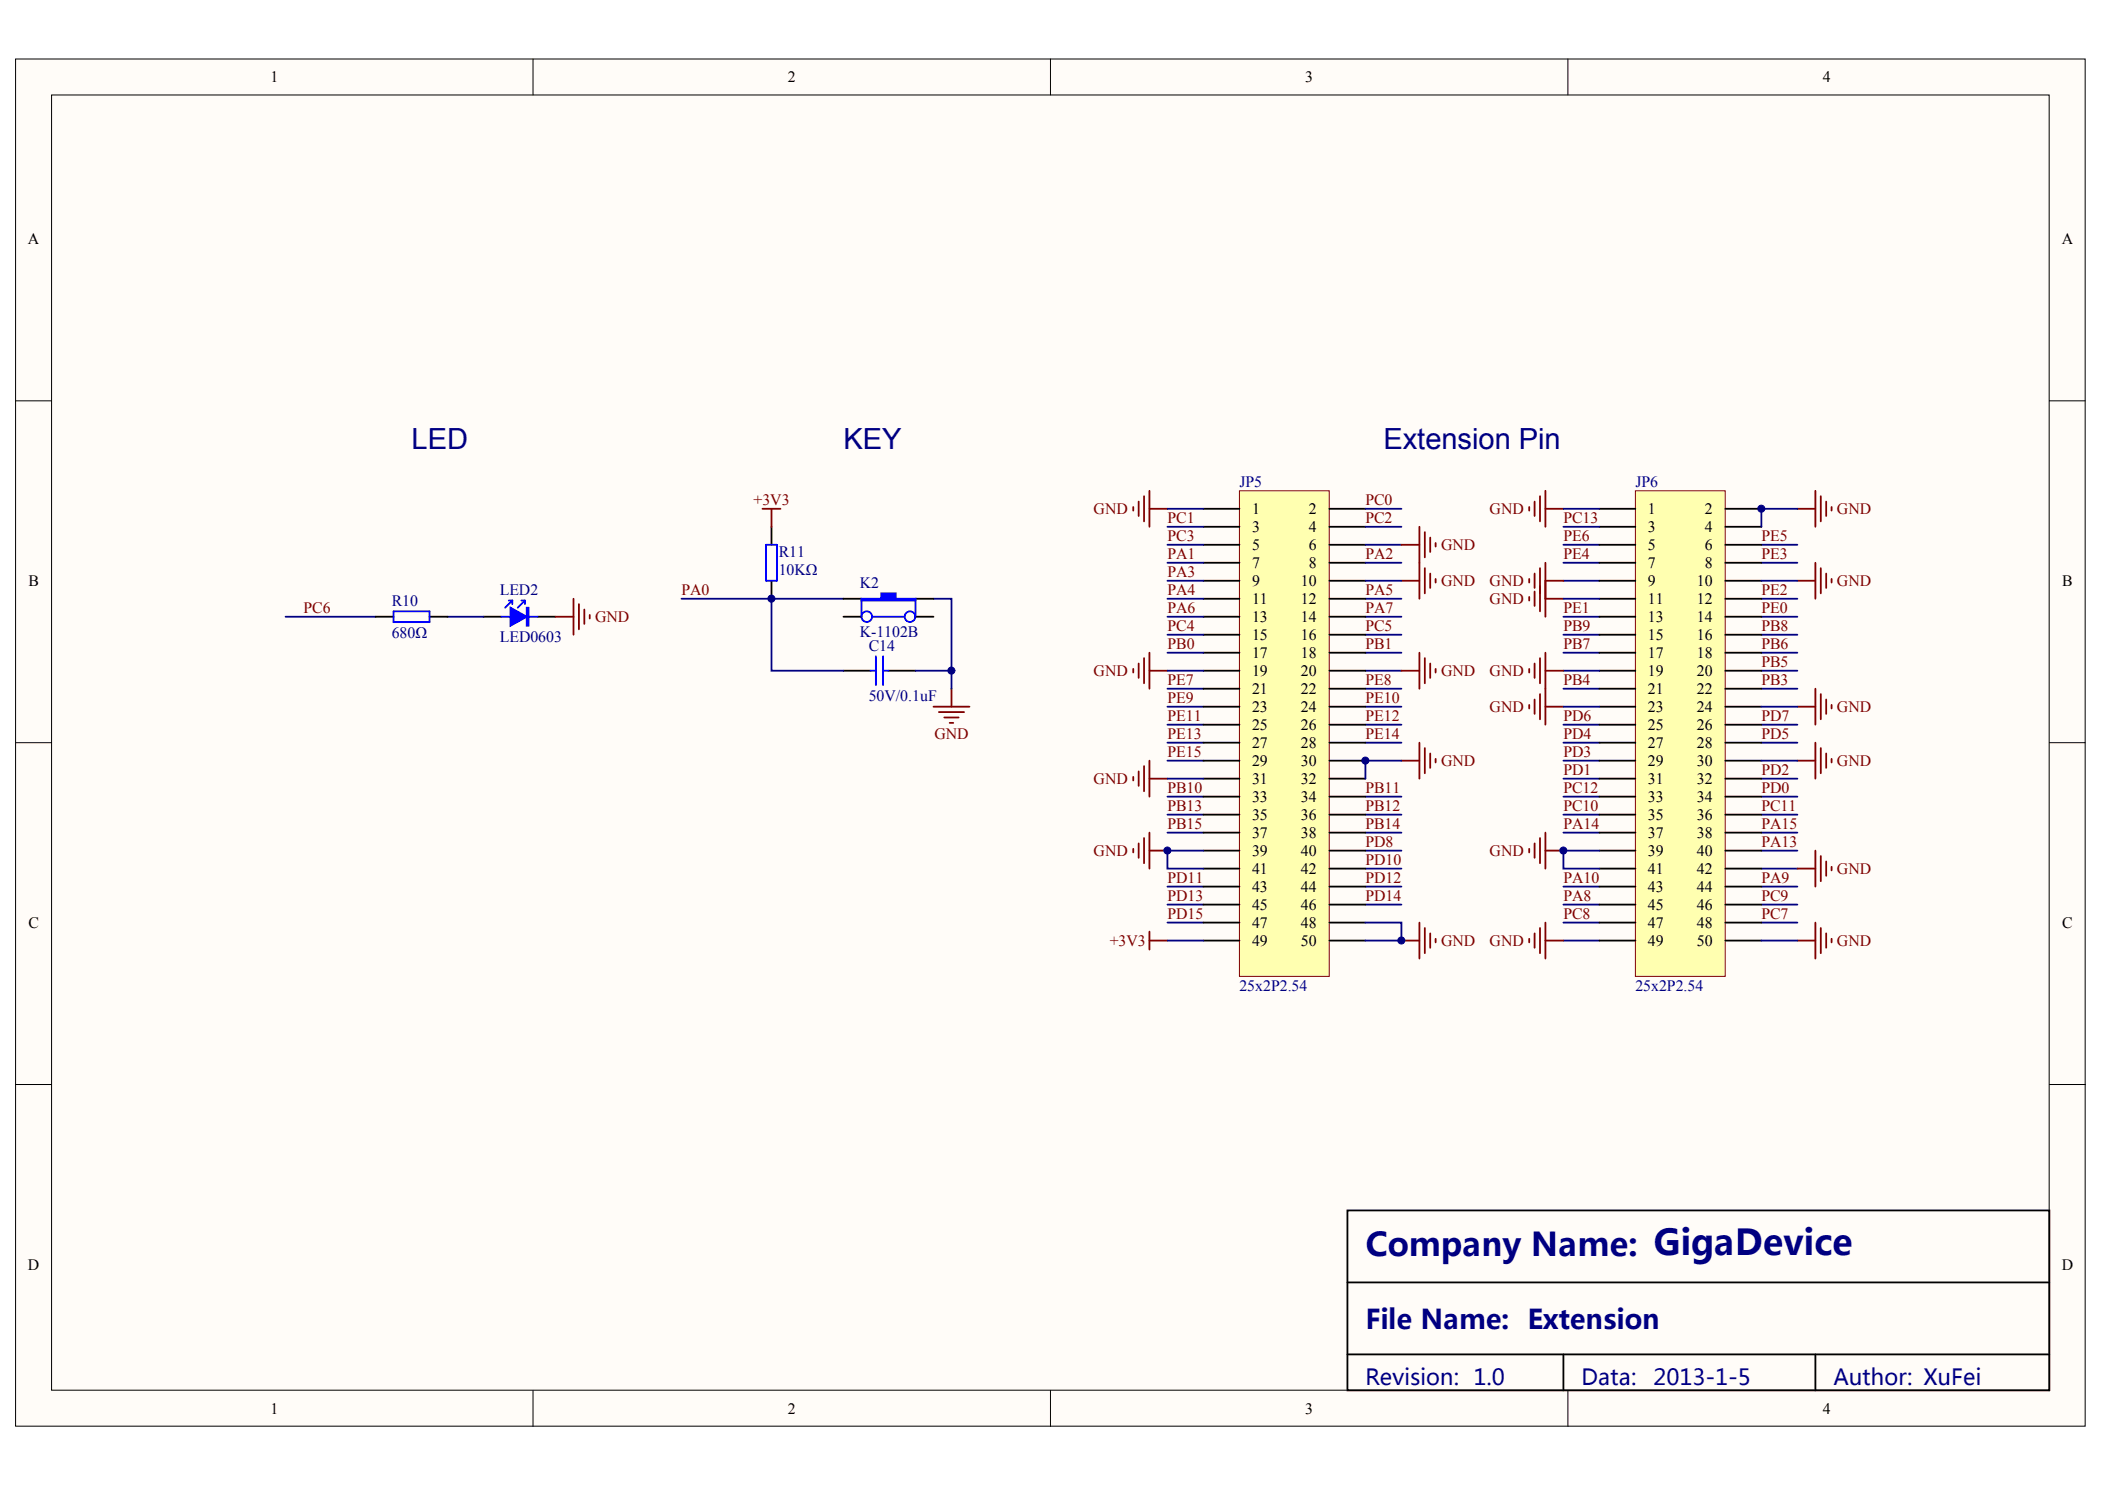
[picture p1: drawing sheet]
<svg xmlns="http://www.w3.org/2000/svg" width="297mm" height="210mm" viewBox="0 0 297 210" stroke-linecap="round" stroke-linejoin="round" font-family="sans-serif">
<defs><g id="words">
<text font-size="4.6" fill="#000080" x="192.7" y="177.1">Company Name: GigaDevice</text>
<g font-size="4.1" fill="#000080">
<text x="58.1" y="63.3">LED</text>
<text x="119" y="63.3">KEY</text>
<text x="195.2" y="63.3">Extension Pin</text>
</g>
<text font-size="3.8" fill="#000080" x="192.7" y="187.5">File Name: Extension</text>
<g font-size="3.1" fill="#000080">
<text x="192.7" y="195.4">Revision: 1.0</text>
<text x="223.2" y="195.4">Data:</text>
<text x="233.3" y="195.4">2013-1-5</text>
<text x="258.7" y="195.4">Author: XuFei</text>
</g>
<g font-size="2.2">
<text x="38.2" y="11.6">1</text>
<text x="111.2" y="11.6">2</text>
<text x="184.2" y="11.6">3</text>
<text x="257.2" y="11.6">4</text>
<text x="4" y="34.4">A</text>
<text x="290.9" y="34.4">A</text>
<text x="176.7" y="72.5">1</text>
<text x="176.7" y="75.1">3</text>
<text x="176.7" y="77.6">5</text>
<text x="184.7" y="72.5">2</text>
<text x="184.7" y="75.1">4</text>
<text x="184.7" y="77.6">6</text>
<text x="232.6" y="72.5">1</text>
<text x="232.6" y="75.1">3</text>
<text x="232.6" y="77.6">5</text>
<text x="240.6" y="72.5">2</text>
<text x="240.6" y="75.1">4</text>
<text x="240.6" y="77.6">6</text>
<text x="4" y="82.6">B</text>
<text x="176.7" y="80.2">7</text>
<text x="176.7" y="82.7">9</text>
<text x="183.6" y="82.7">10</text>
<text x="184.7" y="80.2">8</text>
<text x="232.6" y="80.2">7</text>
<text x="232.6" y="82.7">9</text>
<text x="239.5" y="82.7">10</text>
<text x="240.6" y="80.2">8</text>
<text x="291" y="82.6">B</text>
<text x="176.7" y="85.2">11</text>
<text x="176.7" y="87.8">13</text>
<text x="183.6" y="85.2">12</text>
<text x="183.6" y="87.8">14</text>
<text x="232.6" y="85.2">11</text>
<text x="232.6" y="87.8">13</text>
<text x="239.5" y="85.2">12</text>
<text x="239.5" y="87.8">14</text>
<text x="176.7" y="90.3">15</text>
<text x="176.7" y="92.8">17</text>
<text x="176.7" y="95.4">19</text>
<text x="183.6" y="90.3">16</text>
<text x="183.6" y="92.8">18</text>
<text x="183.6" y="95.4">20</text>
<text x="232.6" y="90.3">15</text>
<text x="232.6" y="92.8">17</text>
<text x="232.6" y="95.4">19</text>
<text x="239.5" y="90.3">16</text>
<text x="239.5" y="92.8">18</text>
<text x="239.5" y="95.4">20</text>
<text x="176.7" y="97.9">21</text>
<text x="176.7" y="100.5">23</text>
<text x="183.6" y="97.9">22</text>
<text x="183.6" y="100.5">24</text>
<text x="232.6" y="97.9">21</text>
<text x="232.6" y="100.5">23</text>
<text x="239.5" y="97.9">22</text>
<text x="239.5" y="100.5">24</text>
<text x="176.7" y="103">25</text>
<text x="176.7" y="105.5">27</text>
<text x="183.6" y="103">26</text>
<text x="183.6" y="105.5">28</text>
<text x="232.6" y="103">25</text>
<text x="232.6" y="105.5">27</text>
<text x="239.5" y="103">26</text>
<text x="239.5" y="105.5">28</text>
<text x="176.7" y="108.1">29</text>
<text x="176.7" y="110.6">31</text>
<text x="176.7" y="113.2">33</text>
<text x="183.6" y="108.1">30</text>
<text x="183.6" y="110.6">32</text>
<text x="183.6" y="113.2">34</text>
<text x="232.6" y="108.1">29</text>
<text x="232.6" y="110.6">31</text>
<text x="232.6" y="113.2">33</text>
<text x="239.5" y="108.1">30</text>
<text x="239.5" y="110.6">32</text>
<text x="239.5" y="113.2">34</text>
<text x="176.7" y="115.7">35</text>
<text x="176.7" y="118.2">37</text>
<text x="183.6" y="115.7">36</text>
<text x="183.6" y="118.2">38</text>
<text x="232.6" y="115.7">35</text>
<text x="232.6" y="118.2">37</text>
<text x="239.5" y="115.7">36</text>
<text x="239.5" y="118.2">38</text>
<text x="176.7" y="120.8">39</text>
<text x="176.7" y="123.3">41</text>
<text x="176.7" y="125.8">43</text>
<text x="183.6" y="120.8">40</text>
<text x="183.6" y="123.3">42</text>
<text x="183.6" y="125.8">44</text>
<text x="232.6" y="120.8">39</text>
<text x="232.6" y="123.3">41</text>
<text x="232.6" y="125.8">43</text>
<text x="239.5" y="120.8">40</text>
<text x="239.5" y="123.3">42</text>
<text x="239.5" y="125.8">44</text>
<text x="4" y="130.9">C</text>
<text x="176.7" y="128.4">45</text>
<text x="176.7" y="130.9">47</text>
<text x="183.6" y="128.4">46</text>
<text x="183.6" y="130.9">48</text>
<text x="232.6" y="128.4">45</text>
<text x="232.6" y="130.9">47</text>
<text x="239.5" y="128.4">46</text>
<text x="239.5" y="130.9">48</text>
<text x="291" y="130.9">C</text>
<text x="176.7" y="133.5">49</text>
<text x="183.6" y="133.5">50</text>
<text x="232.6" y="133.5">49</text>
<text x="239.5" y="133.5">50</text>
<text x="4" y="179.1">D</text>
<text x="290.9" y="179.1">D</text>
<text x="38.2" y="199.4">1</text>
<text x="111.2" y="199.4">2</text>
<text x="184.2" y="199.4">3</text>
<text x="257.2" y="199.4">4</text>
</g>
<g font-size="2.2" fill="#800000">
<text x="106.3" y="71.3">+3V3</text>
<text x="192.7" y="71.3">PC0</text>
<text x="154.3" y="72.5">GND</text>
<text x="164.7" y="73.8">PC1</text>
<text x="164.7" y="76.4">PC3</text>
<text x="192.7" y="73.8">PC2</text>
<text x="203.3" y="77.6">GND</text>
<text x="210.2" y="72.5">GND</text>
<text x="220.6" y="76.4">PE6</text>
<text x="220.6" y="73.8">PC13</text>
<text x="248.6" y="76.4">PE5</text>
<text x="259.2" y="72.5">GND</text>
<text x="96.2" y="84">PA0</text>
<text x="164.7" y="84">PA4</text>
<text x="164.7" y="78.9">PA1</text>
<text x="164.7" y="81.4">PA3</text>
<text x="192.7" y="84">PA5</text>
<text x="192.7" y="78.9">PA2</text>
<text x="203.3" y="82.7">GND</text>
<text x="210.2" y="82.7">GND</text>
<text x="220.6" y="78.9">PE4</text>
<text x="248.6" y="84">PE2</text>
<text x="248.6" y="78.9">PE3</text>
<text x="259.2" y="82.7">GND</text>
<text x="42.8" y="86.5">PC6</text>
<text x="84" y="87.8">GND</text>
<text x="164.7" y="86.5">PA6</text>
<text x="164.7" y="89">PC4</text>
<text x="192.7" y="86.5">PA7</text>
<text x="192.7" y="89">PC5</text>
<text x="210.2" y="85.2">GND</text>
<text x="220.6" y="89">PB9</text>
<text x="220.6" y="86.5">PE1</text>
<text x="248.6" y="89">PB8</text>
<text x="248.6" y="86.5">PE0</text>
<text x="154.3" y="95.4">GND</text>
<text x="164.7" y="91.6">PB0</text>
<text x="192.7" y="91.6">PB1</text>
<text x="203.3" y="95.4">GND</text>
<text x="210.2" y="95.4">GND</text>
<text x="220.6" y="91.6">PB7</text>
<text x="248.6" y="94.1">PB5</text>
<text x="248.6" y="91.6">PB6</text>
<text x="164.7" y="99.2">PE9</text>
<text x="164.7" y="101.7">PE11</text>
<text x="164.7" y="96.7">PE7</text>
<text x="192.7" y="96.7">PE8</text>
<text x="192.7" y="99.2">PE10</text>
<text x="192.7" y="101.7">PE12</text>
<text x="210.2" y="100.5">GND</text>
<text x="220.6" y="96.7">PB4</text>
<text x="220.6" y="101.7">PD6</text>
<text x="248.6" y="96.7">PB3</text>
<text x="248.6" y="101.7">PD7</text>
<text x="259.2" y="100.5">GND</text>
<text x="131.9" y="104.2">GND</text>
<text x="164.7" y="106.8">PE15</text>
<text x="164.7" y="104.3">PE13</text>
<text x="192.7" y="104.3">PE14</text>
<text x="220.6" y="106.8">PD3</text>
<text x="220.6" y="104.3">PD4</text>
<text x="248.6" y="104.3">PD5</text>
<text x="154.3" y="110.6">GND</text>
<text x="164.7" y="111.9">PB10</text>
<text x="192.7" y="111.9">PB11</text>
<text x="203.3" y="108.1">GND</text>
<text x="220.6" y="109.3">PD1</text>
<text x="220.6" y="111.9">PC12</text>
<text x="248.6" y="111.9">PD0</text>
<text x="248.6" y="109.3">PD2</text>
<text x="259.2" y="108.1">GND</text>
<text x="164.7" y="114.4">PB13</text>
<text x="164.7" y="117">PB15</text>
<text x="192.7" y="114.4">PB12</text>
<text x="192.7" y="117">PB14</text>
<text x="192.7" y="119.5">PD8</text>
<text x="220.6" y="117">PA14</text>
<text x="220.6" y="114.4">PC10</text>
<text x="248.6" y="117">PA15</text>
<text x="248.6" y="119.5">PA13</text>
<text x="248.6" y="114.4">PC11</text>
<text x="154.3" y="120.8">GND</text>
<text x="164.7" y="124.6">PD11</text>
<text x="192.7" y="122">PD10</text>
<text x="192.7" y="124.6">PD12</text>
<text x="210.2" y="120.8">GND</text>
<text x="220.6" y="124.6">PA10</text>
<text x="248.6" y="124.6">PA9</text>
<text x="259.2" y="123.3">GND</text>
<text x="164.7" y="127.1">PD13</text>
<text x="164.7" y="129.6">PD15</text>
<text x="192.7" y="127.1">PD14</text>
<text x="220.6" y="127.1">PA8</text>
<text x="220.6" y="129.6">PC8</text>
<text x="248.6" y="129.6">PC7</text>
<text x="248.6" y="127.1">PC9</text>
<text x="156.6" y="133.5">+3V3</text>
<text x="203.3" y="133.5">GND</text>
<text x="210.2" y="133.5">GND</text>
<text x="259.2" y="133.5">GND</text>
</g>
<g font-size="2.2" fill="#000080">
<text x="174.9" y="68.7">JP5</text>
<text x="230.8" y="68.7">JP6</text>
<text x="70.5" y="84">LED2</text>
<text x="109.9" y="78.6">R11</text>
<text x="109.9" y="81.2">10KΩ</text>
<text x="121.3" y="82.9">K2</text>
<text x="55.3" y="85.5">R10</text>
<text x="121.3" y="89.8">K-1102B</text>
<text x="55.3" y="90.1">680Ω</text>
<text x="70.5" y="90.6">LED0603</text>
<text x="122.6" y="91.8">C14</text>
<text x="122.6" y="98.9">50V/0.1uF</text>
<text x="174.9" y="139.8">25x2P2.54</text>
<text x="230.8" y="139.8">25x2P2.54</text>
</g>
</g></defs>
<g fill="#fffcf8" stroke="#000" stroke-width=".14">
<path d="M2.2 8.3h292v192.9h-292z"/>
<path d="M7.3 13.4h281.9v182.7h-281.9z"/>
</g>
<path d="M75.2 8.3v5.1M148.2 8.3v5.1M221.2 8.3v5.1M2.2 56.5h5.1M289.2 56.5h5.1M2.2 104.8h5.1M289.2 104.8h5.1M2.2 153h5.1M289.2 153h5.1M75.2 196.1v5.1M148.2 196.1v5.1M221.2 196.1v5.1" fill="none" stroke="#000" stroke-width=".14"/>
<g fill="none" stroke="#000" stroke-width=".25">
<path d="M108.9 74.3v2.5M53 87h2.5M60.6 87h2.6M68.2 87h2.6M75.8 87h2.6M108.9 81.9v2.6M119 94.6h3.8M125.4 94.6h3.8M190.1 170.8h99.1v25.3h-99.1zM190.1 180.9h99.1M190.1 191.1h99.1M220.6 191.1v5"/>
<path d="M256.2 191.1v5"/>
</g>
<g fill="#00f" stroke="#00f" stroke-width=".25">
<path d="M72 85.7l2.3 1.3-2.3 1.3z"/>
<path d="M74.3 85.7h.3v2.6h-.3z" fill-rule="evenodd"/>
</g>
<g fill="none" stroke="#00f" stroke-width=".25">
<path d="M108.1 76.8h1.5v5.1h-1.5zM55.5 86.2h5.1v1.6h-5.1zM70.8 87h1.2M71.8 84.7h.5M72.3 84.7l-1 1M72.3 84.7v.5M73.6 84.7h.5M74.1 84.7l-1 1M74.1 84.7v.5M74.6 87h1.2M122.8 94.6h.8M123.6 92.6v4"/>
<path d="M124.6 94.6h.8M124.6 92.6v4"/>
</g>
<g fill="none" stroke="#000080" stroke-width=".25">
<path d="M220.6 76.8h5.1M220.6 79.4h5.1M248.6 76.8h5M248.6 79.4h5M40.3 87h12.7M63.2 87h5M96.2 84.5h22.8M108.9 84.5v10.1h10.1M129.2 94.6h5.1M131.7 84.5h2.6v12.7M164.7 97.2h5.1M164.7 99.7h5.1"/>
<path d="M192.7 87h5.1M192.7 84.5h5.1M192.7 94.6h5.1M192.7 89.5h5.1M192.7 92.1h5.1M192.7 97.2h5.1M192.7 99.7h5.1M220.6 87h5.1M220.6 89.5h5.1M220.6 92.1h5.1M220.6 97.2h5.1M220.6 81.9h5.1"/>
<path d="M248.6 87h5M248.6 84.5h5M248.6 94.6h5M248.6 89.5h5M248.6 92.1h5M248.6 97.2h5M164.7 117.5h5.1M164.7 102.2h5.1M164.7 104.8h5.1M164.7 107.3h5.1M164.7 112.4h5.1M164.7 114.9h5.1"/>
<path d="M192.7 117.5h5.1M192.7 120h5.1M192.7 102.2h5.1M192.7 104.8h5.1M192.7 112.4h5.1M192.7 114.9h5.1M220.6 117.5h5.1M220.6 102.2h5.1M220.6 104.8h5.1M220.6 107.3h5.1M220.6 109.8h5.1M220.6 112.4h5.1"/>
<path d="M220.6 114.9h5.1M248.6 117.5h5M248.6 120h5M248.6 102.2h5M248.6 104.8h5M248.6 109.8h5M248.6 112.4h5M248.6 114.9h5M164.7 125.1h5.1M164.7 127.6h5.1M164.7 130.1h5.1M192.7 125.1h5.1"/>
<path d="M192.7 127.6h5.1M192.7 122.5h5.1M220.6 125.1h5.1M220.6 127.6h5.1M220.6 130.1h5.1M220.6 132.7h5.1M248.6 125.1h5M248.6 127.6h5M248.6 122.5h5M248.6 130.1h5"/>
</g>
<path d="M107.6 71.8h2.5M108.9 71.8v2.5M131.7 99.7h5.1M134.3 97.2v2.5M132.5 100.5h3.5M133.2 101.2h2.1M134 102h.5M162.2 131.4v2.6M162.2 132.7h2.5" fill="none" stroke="#800000" stroke-width=".25"/>
<path d="M174.9 69.2h12.7v68.5h-12.7z" fill="#ffffb0" stroke="#800000" stroke-width=".14"/>
<g fill="none" stroke="#000" stroke-width=".25">
<path d="M169.8 71.8h5.1M169.8 74.3h5.1M169.8 76.8h5.1M169.8 79.4h5.1M187.6 71.8h5.1M187.6 74.3h5.1M187.6 76.8h5.1M187.6 79.4h5.1M169.8 81.9h5.1M169.8 84.5h5.1M169.8 87h5.1M169.8 89.5h5.1"/>
<path d="M169.8 92.1h5.1M169.8 94.6h5.1M169.8 97.2h5.1M169.8 99.7h5.1M187.6 81.9h5.1M187.6 84.5h5.1M187.6 87h5.1M187.6 89.5h5.1M187.6 92.1h5.1M187.6 94.6h5.1M187.6 97.2h5.1M187.6 99.7h5.1"/>
<path d="M169.8 102.2h5.1M169.8 104.8h5.1M169.8 107.3h5.1M169.8 109.8h5.1M169.8 112.4h5.1M169.8 114.9h5.1M169.8 117.5h5.1M169.8 120h5.1M187.6 102.2h5.1M187.6 104.8h5.1M187.6 107.3h5.1M187.6 109.8h5.1"/>
<path d="M187.6 112.4h5.1M187.6 114.9h5.1M187.6 117.5h5.1M187.6 120h5.1M169.8 122.5h5.1M169.8 125.1h5.1M169.8 127.6h5.1M169.8 130.1h5.1M169.8 132.7h5.1M187.6 122.5h5.1M187.6 125.1h5.1M187.6 127.6h5.1"/>
<path d="M187.6 130.1h5.1M187.6 132.7h5.1"/>
</g>
<path d="M230.8 69.2h12.6v68.5h-12.6z" fill="#ffffb0" stroke="#800000" stroke-width=".14"/>
<g fill="none" stroke="#000" stroke-width=".25">
<path d="M225.7 71.8h5.1M225.7 74.3h5.1M225.7 76.8h5.1M225.7 79.4h5.1M243.5 71.8h5.1M243.5 74.3h5.1M243.5 76.8h5.1M243.5 79.4h5.1M119 84.5h2.6M119 87h2.6M129.2 84.5h2.5M129.2 87h2.5"/>
<path d="M225.7 81.9h5.1M225.7 84.5h5.1M225.7 87h5.1M225.7 89.5h5.1M225.7 92.1h5.1M225.7 94.6h5.1M225.7 97.2h5.1M225.7 99.7h5.1M243.5 81.9h5.1M243.5 84.5h5.1M243.5 87h5.1M243.5 89.5h5.1"/>
<path d="M243.5 92.1h5.1M243.5 94.6h5.1M243.5 97.2h5.1M243.5 99.7h5.1M225.7 102.2h5.1M225.7 104.8h5.1M225.7 107.3h5.1M225.7 109.8h5.1M225.7 112.4h5.1M225.7 114.9h5.1M225.7 117.5h5.1M225.7 120h5.1"/>
<path d="M243.5 102.2h5.1M243.5 104.8h5.1M243.5 107.3h5.1M243.5 109.8h5.1M243.5 112.4h5.1M243.5 114.9h5.1M243.5 117.5h5.1M243.5 120h5.1M225.7 122.5h5.1M225.7 125.1h5.1M225.7 127.6h5.1M225.7 130.1h5.1"/>
<path d="M225.7 132.7h5.1M243.5 122.5h5.1M243.5 125.1h5.1M243.5 127.6h5.1M243.5 130.1h5.1M243.5 132.7h5.1"/>
</g>
<g fill="none" stroke="#000080" stroke-width=".25">
<path d="M164.7 74.3h5.1M164.7 76.8h5.1M164.7 79.4h5.1M164.7 71.8h5.1M192.7 74.3h5.1M192.7 76.8h5.1M192.7 79.4h5.1M192.7 71.8h5.1M220.6 74.3h5.1M220.6 71.8h5.1M253.6 71.8h-5v2.5M164.7 81.9h5.1"/>
<path d="M164.7 84.5h5.1M164.7 87h5.1M164.7 89.5h5.1M164.7 92.1h5.1M164.7 94.6h5.1M192.7 81.9h5.1M220.6 84.5h5.1M220.6 99.7h5.1M220.6 94.6h5.1M248.6 81.9h5M248.6 99.7h5M164.7 109.8h5.1"/>
<path d="M169.8 120h-5.1v2.5h5.1M197.8 107.3h-5.1v2.5M225.7 120h-5.1v2.5h5.1M248.6 107.3h5M164.7 132.7h5.1M192.7 130.1h5.1v2.6h-5.1M248.6 132.7h5"/>
</g>
<g fill="none" stroke="#800000" stroke-width=".25">
<path d="M159.9 71.5v.5M160.7 70.8v2M161.4 70v3.5M162.2 69.2v5.1M162.2 71.8h2.5M197.8 76.8h2.5M200.3 74.3v10.2M201.1 75.1v3.5M201.8 75.8v2.1M202.6 76.6v.5M215.8 71.5v.5M216.6 70.8v2"/>
<path d="M217.3 70v3.5M218.1 71.8h2.5M218.1 69.2v5.1M218.1 79.4v7.6M253.6 71.8h2.6M256.2 69.2v5.1M256.2 79.4v5.1M256.9 70v3.5M257.7 70.8v2M258.5 71.5v.5M78.4 87h2.5M80.9 84.5v5"/>
<path d="M81.7 85.2v3.6M82.5 86v2M83.2 86.7v.6M159.9 94.4v.5M160.7 93.6v2M161.4 92.8v3.6M162.2 92.1v5.1M162.2 94.6h2.5M197.8 81.9h2.5M197.8 94.6h2.5M200.3 92.1v5.1M201.1 80.1v3.6"/>
<path d="M201.1 92.8v3.6M201.8 80.9v2M201.8 93.6v2M202.6 81.7v.5M202.6 94.4v.5M215.8 81.7v.5M215.8 84.2v.5M215.8 94.4v.5M215.8 99.4v.5M216.6 80.9v2M216.6 83.4v2.1M216.6 93.6v2"/>
<path d="M216.6 98.7v2M217.3 80.1v6.1M217.3 92.8v3.6M217.3 97.9v3.6M218.1 92.1v10.1M218.1 81.9h2.5M218.1 99.7h2.5M218.1 94.6h2.5M218.1 84.5h2.5M253.6 81.9h2.6M253.6 99.7h2.6M256.2 97.2v5"/>
<path d="M256.9 80.1v3.6M256.9 97.9v3.6M257.7 80.9v2M257.7 98.7v2M258.5 81.7v.5M258.5 99.4v.5M159.9 109.6v.5M159.9 119.7v.5M160.7 108.8v2.1M160.7 119v2M161.4 108.1v3.5M161.4 118.2v3.6"/>
<path d="M162.2 107.3v5.1M162.2 117.5v5M162.2 109.8h2.5M162.2 120h2.5M197.8 107.3h2.5M200.3 104.8v5M201.1 105.5v3.6M201.8 106.3v2M202.6 107v.6M215.8 119.7v.5M216.6 119v2M217.3 118.2v3.6"/>
<path d="M218.1 120h2.5M218.1 117.5v5M253.6 107.3h2.6M256.2 104.8v5M256.2 120v5.1M256.9 105.5v3.6M257.7 106.3v2M258.5 107v.6M197.8 132.7h2.5M200.3 130.1v5.1M201.1 130.9v3.6M201.8 131.7v2"/>
<path d="M202.6 132.4v.5M215.8 132.4v.5M216.6 131.7v2M217.3 130.9v3.6M218.1 132.7h2.5M218.1 130.1v5.1M253.6 132.7h2.6M253.6 122.5h2.6M256.2 130.1v5.1M256.9 120.8v3.5M256.9 130.9v3.6M257.7 121.5v2"/>
<path d="M257.7 131.7v2M258.5 122.3v.5M258.5 132.4v.5"/>
</g>
<path d="M121.6 84.5h2.8v-.8h2v.8h2.8v.2h-7.6z" fill-rule="evenodd" fill="#00f" stroke="#00f" stroke-width=".25"/>
<g fill="none" stroke="#00f" stroke-width=".25">
<path d="M121.6 84.5v2.5M123.1 87h4.6M129.2 84.5v2.5"/>
<circle cx="122.3" cy="87" r=".75"/>
<circle cx="128.4" cy="87" r=".75"/>
</g>
<g fill="#000080" stroke="#000080" stroke-width=".14">
<circle cx="108.9" cy="84.4" r=".5"/>
<circle cx="134.3" cy="94.6" r=".5"/>
<circle cx="164.7" cy="120" r=".5"/>
<circle cx="192.7" cy="107.3" r=".5"/>
<circle cx="197.7" cy="132.7" r=".5"/>
<circle cx="220.6" cy="120" r=".5"/>
<circle cx="248.5" cy="71.8" r=".5"/>
</g>
<use href="#words"/>
</svg>
